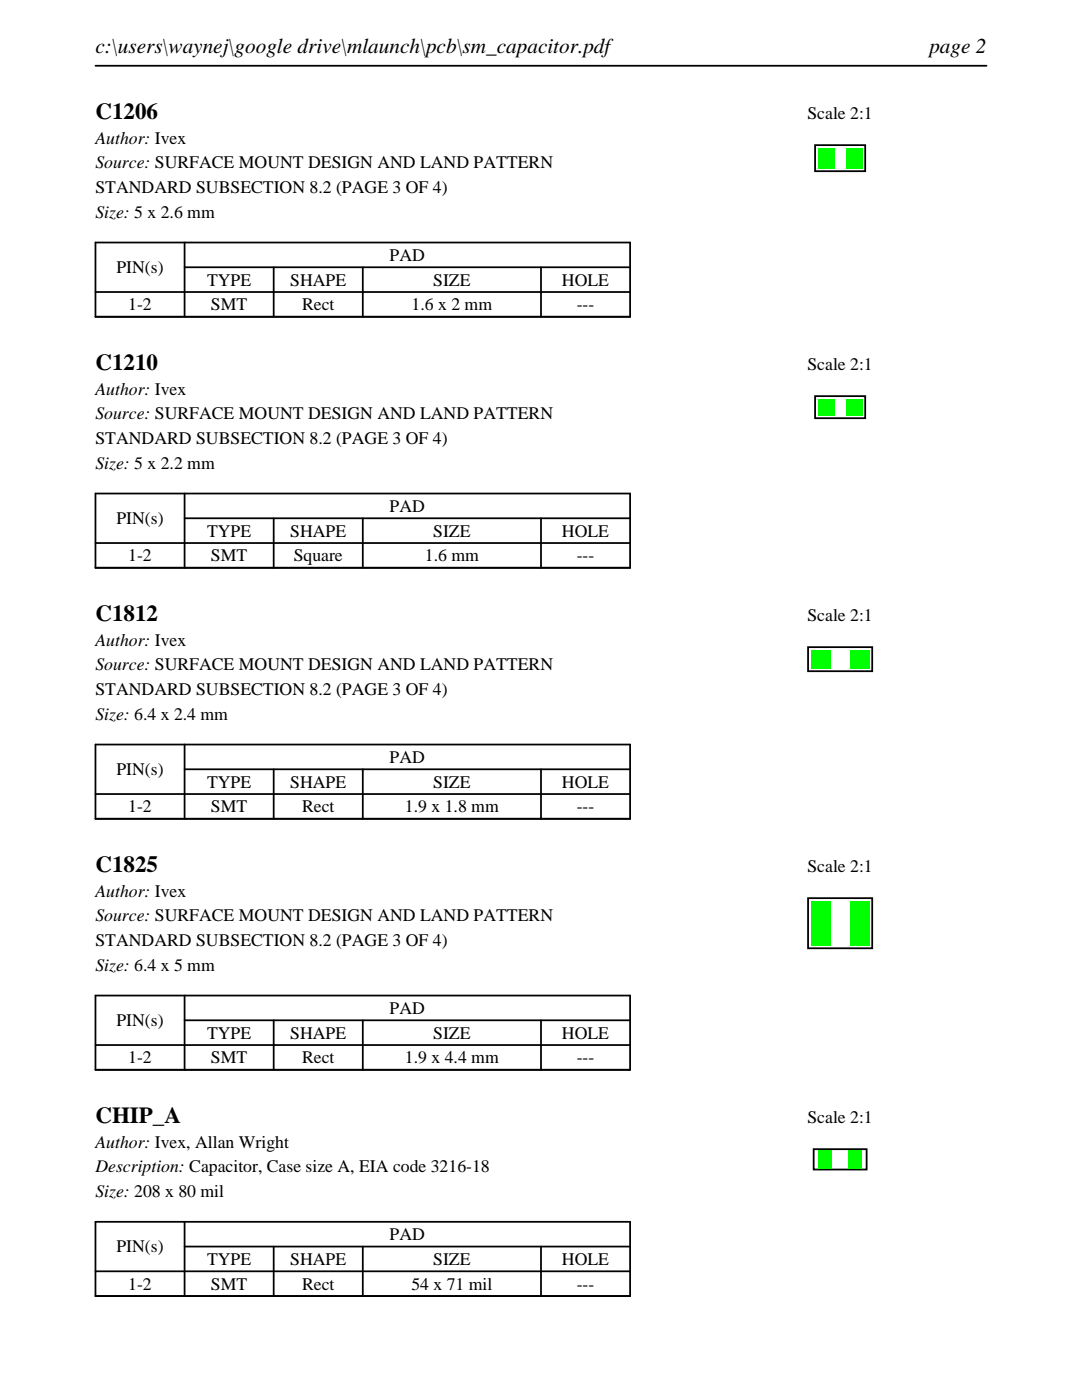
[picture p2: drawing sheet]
<svg xmlns="http://www.w3.org/2000/svg" width="216mm" height="279mm" viewBox="0 0 216 279" stroke-linecap="round" stroke-linejoin="round" font-family="sans-serif">
<defs><g id="words">
<g font-size="4.6">
<text x="19" y="23.7">C1206</text>
<text x="19" y="73.8">C1210</text>
<text x="19" y="123.9">C1812</text>
<text x="19" y="174">C1825</text>
<text x="19" y="224.1">CHIP_A</text>
</g>
<g font-size="4.2">
<text x="19" y="10.6">c:\users\waynej\google drive\mlaunch\pcb\sm_capacitor.pdf</text>
<text x="185.4" y="10.6">page 2</text>
</g>
<g font-size="3.5">
<text x="161.1" y="23.7">Scale 2:1</text>
<text x="19" y="28.6">Author: Ivex</text>
<text x="19" y="33.6">Source: SURFACE MOUNT DESIGN AND LAND PATTERN</text>
<text x="19" y="38.5">STANDARD SUBSECTION 8.2 (PAGE 3 OF 4)</text>
<text x="19" y="43.5">Size: 5 x 2.6 mm</text>
<text x="77.8" y="52.1">PAD</text>
<text x="23.2" y="54.5">PIN(s)</text>
<text x="41.3" y="57">TYPE</text>
<text x="57.9" y="57">SHAPE</text>
<text x="86.4" y="57">SIZE</text>
<text x="112.1" y="57">HOLE</text>
<text x="25.6" y="61.9">1-2</text>
<text x="42.1" y="61.9">SMT</text>
<text x="60.3" y="61.9">Rect</text>
<text x="82.1" y="61.9">1.6 x 2 mm</text>
<text x="115.1" y="61.9">---</text>
<text x="161.1" y="73.8">Scale 2:1</text>
<text x="19" y="78.7">Author: Ivex</text>
<text x="19" y="83.7">Source: SURFACE MOUNT DESIGN AND LAND PATTERN</text>
<text x="19" y="88.6">STANDARD SUBSECTION 8.2 (PAGE 3 OF 4)</text>
<text x="19" y="93.6">Size: 5 x 2.2 mm</text>
<text x="23.2" y="104.6">PIN(s)</text>
<text x="41.3" y="107.1">TYPE</text>
<text x="57.9" y="107.1">SHAPE</text>
<text x="77.8" y="102.2">PAD</text>
<text x="86.4" y="107.1">SIZE</text>
<text x="112.1" y="107.1">HOLE</text>
<text x="25.6" y="112">1-2</text>
<text x="42.1" y="112">SMT</text>
<text x="58.6" y="112">Square</text>
<text x="84.8" y="112">1.6 mm</text>
<text x="115.1" y="112">---</text>
<text x="161.1" y="123.9">Scale 2:1</text>
<text x="19" y="128.8">Author: Ivex</text>
<text x="19" y="133.8">Source: SURFACE MOUNT DESIGN AND LAND PATTERN</text>
<text x="19" y="138.7">STANDARD SUBSECTION 8.2 (PAGE 3 OF 4)</text>
<text x="19" y="143.7">Size: 6.4 x 2.4 mm</text>
<text x="23.2" y="154.7">PIN(s)</text>
<text x="77.8" y="152.3">PAD</text>
<text x="41.3" y="157.2">TYPE</text>
<text x="57.9" y="157.2">SHAPE</text>
<text x="86.4" y="157.2">SIZE</text>
<text x="112.1" y="157.2">HOLE</text>
<text x="25.6" y="162.1">1-2</text>
<text x="42.1" y="162.1">SMT</text>
<text x="60.3" y="162.1">Rect</text>
<text x="80.8" y="162.1">1.9 x 1.8 mm</text>
<text x="115.1" y="162.1">---</text>
<text x="161.1" y="174">Scale 2:1</text>
<text x="19" y="178.9">Author: Ivex</text>
<text x="19" y="183.9">Source: SURFACE MOUNT DESIGN AND LAND PATTERN</text>
<text x="19" y="188.8">STANDARD SUBSECTION 8.2 (PAGE 3 OF 4)</text>
<text x="19" y="193.7">Size: 6.4 x 5 mm</text>
<text x="77.8" y="202.4">PAD</text>
<text x="23.2" y="204.8">PIN(s)</text>
<text x="41.3" y="207.3">TYPE</text>
<text x="57.9" y="207.3">SHAPE</text>
<text x="86.4" y="207.3">SIZE</text>
<text x="112.1" y="207.3">HOLE</text>
<text x="25.6" y="212.2">1-2</text>
<text x="42.1" y="212.2">SMT</text>
<text x="60.3" y="212.2">Rect</text>
<text x="80.8" y="212.2">1.9 x 4.4 mm</text>
<text x="115.1" y="212.2">---</text>
<text x="161.1" y="224.1">Scale 2:1</text>
<text x="19" y="229">Author: Ivex, Allan Wright</text>
<text x="19" y="234">Description: Capacitor, Case size A, EIA code 3216-18</text>
<text x="19" y="238.9">Size: 208 x 80 mil</text>
<text x="23.2" y="249.9">PIN(s)</text>
<text x="77.8" y="247.5">PAD</text>
<text x="25.6" y="257.4">1-2</text>
<text x="41.3" y="252.4">TYPE</text>
<text x="42.1" y="257.4">SMT</text>
<text x="57.9" y="252.4">SHAPE</text>
<text x="60.3" y="257.4">Rect</text>
<text x="82.1" y="257.4">54 x 71 mil</text>
<text x="86.4" y="252.4">SIZE</text>
<text x="112.1" y="252.4">HOLE</text>
<text x="115.1" y="257.4">---</text>
</g>
</g></defs>
<path d="M19 13.1h177.8M19 48.4h106.7v14.8h-106.7zM19 58.3h106.7M36.8 53.3h88.9M36.8 48.4v14.8M54.6 53.3v9.9M72.4 53.3v9.9M107.9 53.3v9.9" fill="none" stroke="#000" stroke-width=".35"/>
<path d="M162.6 29h10v5.2h-10z" fill="none" stroke="#000" stroke-width=".36"/>
<g fill="#0f0">
<path d="M163.2 29.6h3.2v4h-3.2z"/>
<path d="M168.8 29.6h3.2v4h-3.2z"/>
</g>
<path d="M19 98.5h106.7v14.8h-106.7zM36.8 98.5v14.8M19 108.4h106.7M36.8 103.4h88.9M54.6 103.4v9.9M72.4 103.4v9.9M107.9 103.4v9.9" fill="none" stroke="#000" stroke-width=".35"/>
<path d="M162.6 79.1h10v4.4h-10z" fill="none" stroke="#000" stroke-width=".36"/>
<g fill="#0f0">
<path d="M163.2 79.7h3.2v3.2h-3.2z"/>
<path d="M168.8 79.7h3.2v3.2h-3.2z"/>
</g>
<path d="M19 148.6h106.7v14.8h-106.7zM19 158.5h106.7M36.8 153.5h88.9M36.8 148.6v14.8M54.6 153.5v9.9M72.4 153.5v9.9M107.9 153.5v9.9" fill="none" stroke="#000" stroke-width=".35"/>
<path d="M161.2 129.2h12.8v4.8h-12.8z" fill="none" stroke="#000" stroke-width=".36"/>
<g fill="#0f0">
<path d="M161.8 129.8h3.8v3.6h-3.8z"/>
<path d="M169.6 129.8h3.8v3.6h-3.8z"/>
</g>
<path d="M19 198.7h106.7v14.8h-106.7zM36.8 198.7v14.8M19 208.6h106.7M36.8 203.6h88.9M54.6 203.6v9.9M72.4 203.6v9.9M107.9 203.6v9.9" fill="none" stroke="#000" stroke-width=".35"/>
<path d="M161.2 179.2h12.8v10h-12.8z" fill="none" stroke="#000" stroke-width=".36"/>
<g fill="#0f0">
<path d="M161.8 179.8h3.8v8.8h-3.8z"/>
<path d="M169.6 179.8h3.8v8.8h-3.8z"/>
</g>
<path d="M19 243.8h106.7v14.9h-106.7zM19 253.7h106.7M36.8 248.8h88.9M36.8 243.8v14.9M54.6 248.8v9.9M72.4 248.8v9.9M107.9 248.8v9.9" fill="none" stroke="#000" stroke-width=".35"/>
<path d="M162.4 229.3h10.5v4.1h-10.5z" fill="none" stroke="#000" stroke-width=".36"/>
<g fill="#0f0">
<path d="M163.3 229.6h2.7v3.6h-2.7z"/>
<path d="M169.3 229.6h2.7v3.6h-2.7z"/>
</g>
<use href="#words"/>
</svg>
